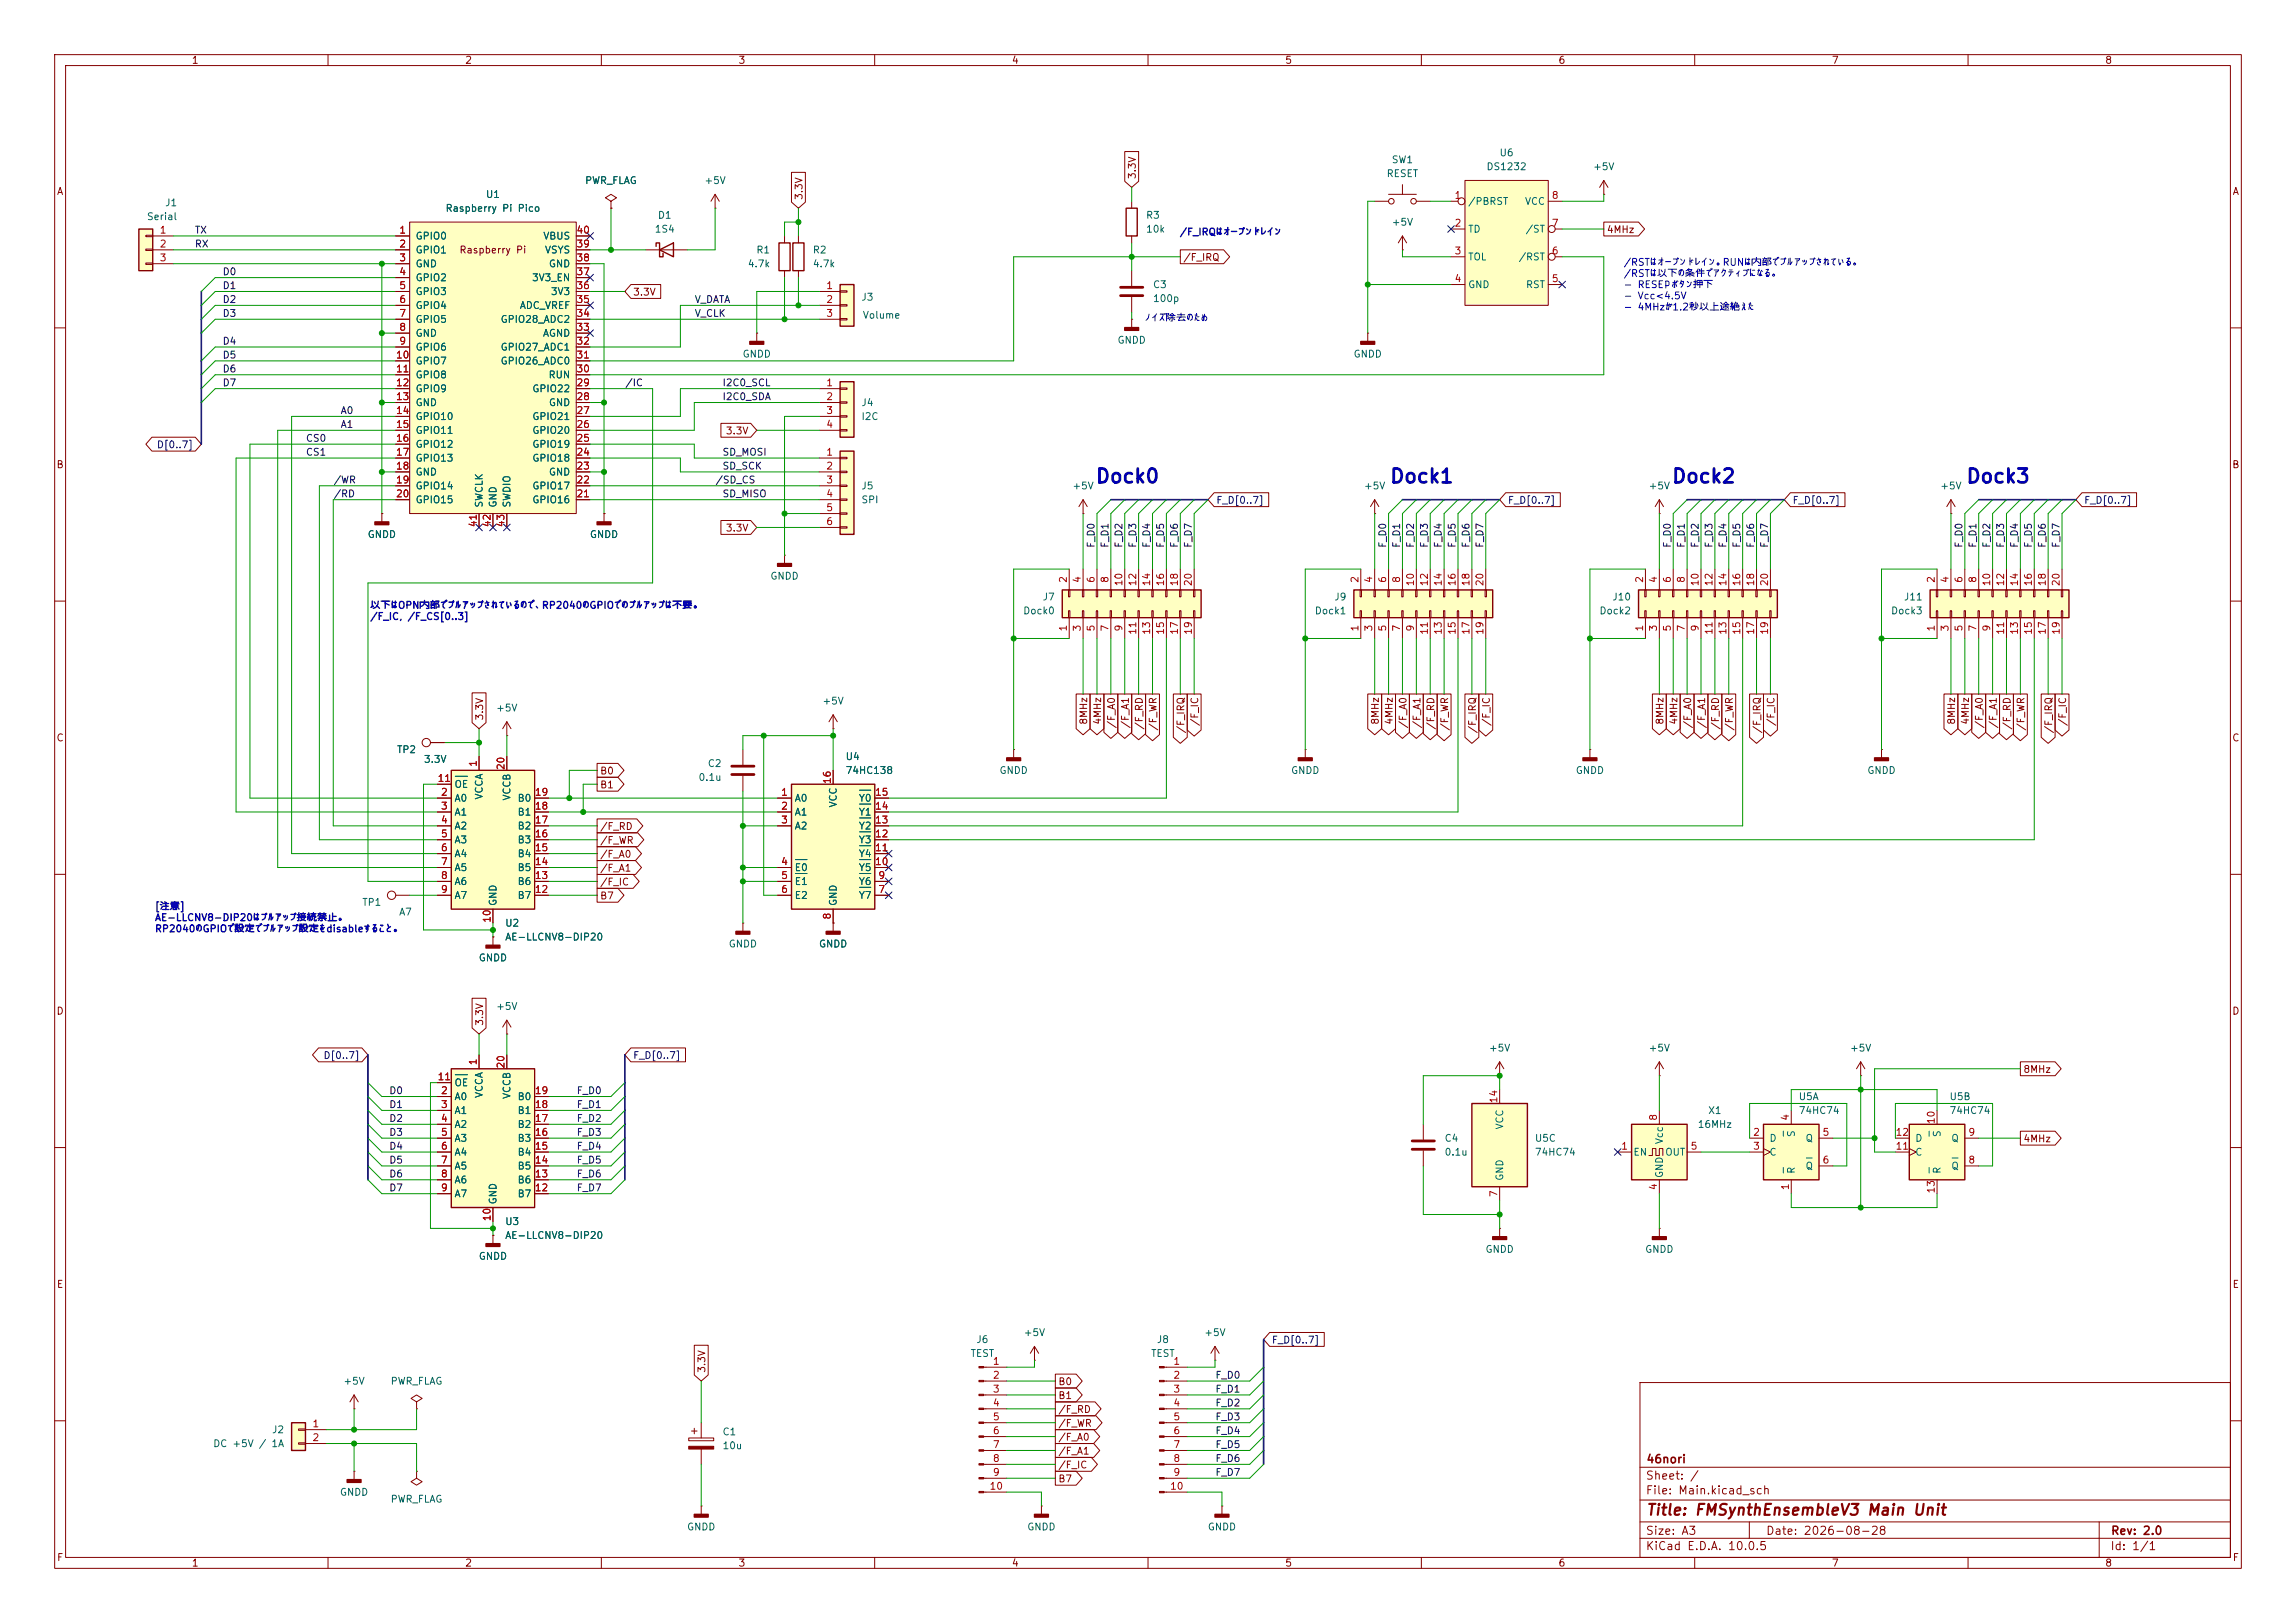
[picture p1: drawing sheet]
<svg xmlns="http://www.w3.org/2000/svg" width="420mm" height="297mm" viewBox="0 0 420 297" stroke-linecap="round" stroke-linejoin="round" font-family="sans-serif">
<defs><g id="words">
<g font-size="2.5" fill="#0000c2">
<text x="200.2" y="89">Dock0</text>
<text x="254.1" y="89">Dock1</text>
<text x="305.7" y="89">Dock2</text>
<text x="359.5" y="89">Dock3</text>
</g>
<text font-size="2" fill="#840000" x="301" y="277.8">Title: FMSynthEnsembleV3 Main Unit</text>
<g font-size="1.5" fill="#840000">
<text x="301" y="268.1">46nori</text>
<text x="300.9" y="273.8">File: Main.kicad_sch</text>
<text x="300.9" y="271.1">Sheet: /</text>
<text x="300.9" y="281.2">Size: A3</text>
<text x="322.9" y="281.2">Date: 2026-08-28</text>
<text x="386" y="281.2">Rev: 2.0</text>
<text x="300.9" y="284">KiCad E.D.A. 10.0.5</text>
<text x="385.9" y="284">Id: 1/1</text>
</g>
<g font-size="1.3" fill="#840000">
<text x="35" y="12">1</text>
<text x="85" y="12">2</text>
<text x="135" y="12">3</text>
<text x="185" y="12">4</text>
<text x="235" y="12">5</text>
<text x="285" y="12">6</text>
<text x="335" y="12">7</text>
<text x="385" y="12">8</text>
<text x="10.3" y="36">A</text>
<text x="208.1" y="32.9" transform="rotate(-90 208.1 32.9)">3.3V</text>
<text x="408.3" y="36">A</text>
<text x="147.1" y="36.7" transform="rotate(-90 147.1 36.7)">3.3V</text>
<text x="83.9" y="46.7">Raspberry Pi</text>
<text x="293.8" y="43">4MHz</text>
<text x="216.3" y="48">/F_IRQ</text>
<text x="115.7" y="54.4">3.3V</text>
<text x="132.7" y="79.8">3.3V</text>
<text x="10.2" y="86">B</text>
<text x="408.2" y="86">B</text>
<text x="132.7" y="97.6">3.3V</text>
<text x="88.7" y="131.9" transform="rotate(-90 88.7 131.9)">3.3V</text>
<text x="10.2" y="136">C</text>
<text x="199.2" y="132.7" transform="rotate(-90 199.2 132.7)">8MHz</text>
<text x="201.7" y="132.7" transform="rotate(-90 201.7 132.7)">4MHz</text>
<text x="204.3" y="133.4" transform="rotate(-90 204.3 133.4)">/F_A0</text>
<text x="206.8" y="133.4" transform="rotate(-90 206.8 133.4)">/F_A1</text>
<text x="209.3" y="133.6" transform="rotate(-90 209.3 133.6)">/F_RD</text>
<text x="211.9" y="133.8" transform="rotate(-90 211.9 133.8)">/F_WR</text>
<text x="217" y="134.3" transform="rotate(-90 217 134.3)">/F_IRQ</text>
<text x="219.5" y="133" transform="rotate(-90 219.5 133)">/F_IC</text>
<text x="252.5" y="132.7" transform="rotate(-90 252.5 132.7)">8MHz</text>
<text x="255.1" y="132.7" transform="rotate(-90 255.1 132.7)">4MHz</text>
<text x="257.6" y="133.4" transform="rotate(-90 257.6 133.4)">/F_A0</text>
<text x="260.1" y="133.4" transform="rotate(-90 260.1 133.4)">/F_A1</text>
<text x="262.7" y="133.6" transform="rotate(-90 262.7 133.6)">/F_RD</text>
<text x="265.2" y="133.8" transform="rotate(-90 265.2 133.8)">/F_WR</text>
<text x="270.3" y="134.3" transform="rotate(-90 270.3 134.3)">/F_IRQ</text>
<text x="272.8" y="133" transform="rotate(-90 272.8 133)">/F_IC</text>
<text x="304.6" y="132.7" transform="rotate(-90 304.6 132.7)">8MHz</text>
<text x="307.1" y="132.7" transform="rotate(-90 307.1 132.7)">4MHz</text>
<text x="309.7" y="133.4" transform="rotate(-90 309.7 133.4)">/F_A0</text>
<text x="312.2" y="133.4" transform="rotate(-90 312.2 133.4)">/F_A1</text>
<text x="314.7" y="133.6" transform="rotate(-90 314.7 133.6)">/F_RD</text>
<text x="317.3" y="133.8" transform="rotate(-90 317.3 133.8)">/F_WR</text>
<text x="322.4" y="134.3" transform="rotate(-90 322.4 134.3)">/F_IRQ</text>
<text x="324.9" y="133" transform="rotate(-90 324.9 133)">/F_IC</text>
<text x="357.9" y="132.7" transform="rotate(-90 357.9 132.7)">8MHz</text>
<text x="360.5" y="132.7" transform="rotate(-90 360.5 132.7)">4MHz</text>
<text x="363" y="133.4" transform="rotate(-90 363 133.4)">/F_A0</text>
<text x="365.5" y="133.4" transform="rotate(-90 365.5 133.4)">/F_A1</text>
<text x="368.1" y="133.6" transform="rotate(-90 368.1 133.6)">/F_RD</text>
<text x="370.6" y="133.8" transform="rotate(-90 370.6 133.8)">/F_WR</text>
<text x="375.7" y="134.3" transform="rotate(-90 375.7 134.3)">/F_IRQ</text>
<text x="378.2" y="133" transform="rotate(-90 378.2 133)">/F_IC</text>
<text x="408.2" y="136">C</text>
<text x="109.7" y="142">B0</text>
<text x="109.7" y="144.6">B1</text>
<text x="109.7" y="154.7">/F_WR</text>
<text x="109.7" y="152.2">/F_RD</text>
<text x="109.7" y="159.8">/F_A1</text>
<text x="109.7" y="157.3">/F_A0</text>
<text x="109.7" y="164.9">B7</text>
<text x="109.7" y="162.3">/F_IC</text>
<text x="10.2" y="186">D</text>
<text x="408.2" y="186">D</text>
<text x="88.7" y="187.8" transform="rotate(-90 88.7 187.8)">3.3V</text>
<text x="370" y="196.6">8MHz</text>
<text x="370" y="209.3">4MHz</text>
<text x="10.3" y="236">E</text>
<text x="408.3" y="236">E</text>
<text x="129.3" y="251.3" transform="rotate(-90 129.3 251.3)">3.3V</text>
<text x="193.5" y="253.8">B0</text>
<text x="193.5" y="256.3">B1</text>
<text x="193.5" y="258.9">/F_RD</text>
<text x="193.5" y="261.4">/F_WR</text>
<text x="193.5" y="263.9">/F_A0</text>
<text x="193.5" y="266.5">/F_A1</text>
<text x="193.5" y="269">/F_IC</text>
<text x="193.5" y="271.6">B7</text>
<text x="10.3" y="286">F</text>
<text x="35" y="287">1</text>
<text x="85" y="287">2</text>
<text x="135" y="287">3</text>
<text x="185" y="287">4</text>
<text x="235" y="287">5</text>
<text x="285" y="287">6</text>
<text x="335" y="287">7</text>
<text x="385" y="287">8</text>
<text x="408.3" y="286">F</text>
</g>
<g font-size="1.3" fill="#006464">
<text x="274.2" y="28.9">U6</text>
<text x="106.9" y="34">PWR_FLAG</text>
<text x="128.7" y="34">+5V</text>
<text x="253.5" y="32.7">RESET</text>
<text x="254.5" y="30.2">SW1</text>
<text x="271.8" y="31.4">DS1232</text>
<text x="291.3" y="31.4">+5V</text>
<text x="26.8" y="40.6">Serial</text>
<text x="30.1" y="38">J1</text>
<text x="81.4" y="39.1">Raspberry Pi Pico</text>
<text x="88.8" y="36.5">U1</text>
<text x="120.2" y="40.3">D1</text>
<text x="209.5" y="40.3">R3</text>
<text x="254.5" y="41.6">+5V</text>
<text x="268.5" y="37.8">/PBRST</text>
<text x="278.8" y="37.8">VCC</text>
<text x="75.9" y="44.1">GPIO0</text>
<text x="75.9" y="46.7">GPIO1</text>
<text x="99.3" y="44.1">VBUS</text>
<text x="99.6" y="46.7">VSYS</text>
<text x="119.7" y="42.9">1S4</text>
<text x="138.3" y="46.7">R1</text>
<text x="148.6" y="46.7">R2</text>
<text x="209.5" y="42.9">10k</text>
<text x="268.5" y="42.9">TD</text>
<text x="268.5" y="48">TOL</text>
<text x="277.7" y="48">/RST</text>
<text x="279" y="42.9">/ST</text>
<text x="75.9" y="49.2">GND</text>
<text x="75.9" y="51.8">GPIO2</text>
<text x="97.2" y="51.8">3V3_EN</text>
<text x="100.3" y="49.2">GND</text>
<text x="136.7" y="49.2">4.7k</text>
<text x="148.6" y="49.2">4.7k</text>
<text x="210.8" y="53">C3</text>
<text x="268.5" y="53">GND</text>
<text x="279" y="53">RST</text>
<text x="75.9" y="54.3">GPIO3</text>
<text x="75.9" y="56.8">GPIO4</text>
<text x="75.9" y="59.4">GPIO5</text>
<text x="91.5" y="59.4">GPIO28_ADC2</text>
<text x="95" y="56.8">ADC_VREF</text>
<text x="100.7" y="54.3">3V3</text>
<text x="157.5" y="55.3">J3</text>
<text x="157.7" y="58.6">Volume</text>
<text x="210.8" y="55.6">100p</text>
<text x="75.9" y="61.9">GND</text>
<text x="75.9" y="64.5">GPIO6</text>
<text x="91.5" y="64.5">GPIO27_ADC1</text>
<text x="99.2" y="61.9">AGND</text>
<text x="135.7" y="65.7">GNDD</text>
<text x="204.3" y="63.2">GNDD</text>
<text x="247.5" y="65.7">GNDD</text>
<text x="75.9" y="67">GPIO7</text>
<text x="75.9" y="69.5">GPIO8</text>
<text x="91.5" y="67">GPIO26_ADC0</text>
<text x="100.2" y="69.5">RUN</text>
<text x="75.9" y="72.1">GPIO9</text>
<text x="75.9" y="74.6">GND</text>
<text x="75.9" y="77.2">GPIO10</text>
<text x="97.3" y="77.2">GPIO21</text>
<text x="97.3" y="72.1">GPIO22</text>
<text x="100.3" y="74.6">GND</text>
<text x="157.5" y="74.6">J4</text>
<text x="157.5" y="77.2">I2C</text>
<text x="75.9" y="79.7">GPIO11</text>
<text x="75.9" y="82.2">GPIO12</text>
<text x="97.3" y="82.2">GPIO19</text>
<text x="97.3" y="79.7">GPIO20</text>
<text x="75.9" y="84.8">GPIO13</text>
<text x="75.9" y="87.3">GND</text>
<text x="75.9" y="89.9">GPIO14</text>
<text x="97.3" y="89.9">GPIO17</text>
<text x="97.3" y="84.8">GPIO18</text>
<text x="100.3" y="87.3">GND</text>
<text x="157.5" y="89.9">J5</text>
<text x="196.1" y="89.9">+5V</text>
<text x="249.4" y="89.9">+5V</text>
<text x="301.5" y="89.9">+5V</text>
<text x="354.8" y="89.9">+5V</text>
<text x="75.9" y="92.4">GPIO15</text>
<text x="88.6" y="93" transform="rotate(-90 88.6 93)">SWCLK</text>
<text x="91.1" y="93" transform="rotate(-90 91.1 93)">GND</text>
<text x="93.7" y="93" transform="rotate(-90 93.7 93)">SWDIO</text>
<text x="97.3" y="92.4">GPIO16</text>
<text x="157.5" y="92.4">SPI</text>
<text x="67.2" y="98.8">GNDD</text>
<text x="107.8" y="98.8">GNDD</text>
<text x="140.8" y="106.4">GNDD</text>
<text x="187.1" y="112.7">Dock0</text>
<text x="190.6" y="110.2">J7</text>
<text x="240.4" y="112.7">Dock1</text>
<text x="244" y="110.2">J9</text>
<text x="292.5" y="112.7">Dock2</text>
<text x="294.8" y="110.2">J10</text>
<text x="345.8" y="112.7">Dock3</text>
<text x="348.2" y="110.2">J11</text>
<text x="90.6" y="130.5">+5V</text>
<text x="150.3" y="129.2">+5V</text>
<text x="72.5" y="138.1">TP2</text>
<text x="77.4" y="139.9">3.3V</text>
<text x="127.7" y="143.2">0.1u</text>
<text x="129.4" y="140.7">C2</text>
<text x="154.6" y="139.4">U4</text>
<text x="154.6" y="141.9">74HC138</text>
<text x="182.7" y="141.9">GNDD</text>
<text x="236.1" y="141.9">GNDD</text>
<text x="288.1" y="141.9">GNDD</text>
<text x="341.5" y="141.9">GNDD</text>
<text x="83" y="147">A0</text>
<text x="83" y="149.6">A1</text>
<text x="83" y="144.5">OE</text>
<text x="88.6" y="146.4" transform="rotate(-90 88.6 146.4)">VCCA</text>
<text x="93.7" y="146.6" transform="rotate(-90 93.7 146.6)">VCCB</text>
<text x="94.6" y="149.6">B1</text>
<text x="94.6" y="147">B0</text>
<text x="145.3" y="147">A0</text>
<text x="145.3" y="149.6">A1</text>
<text x="153.4" y="147.9" transform="rotate(-90 153.4 147.9)">VCC</text>
<text x="157" y="149.6">Y1</text>
<text x="157" y="147">Y0</text>
<text x="83" y="152.1">A2</text>
<text x="83" y="154.6">A3</text>
<text x="94.6" y="154.6">B3</text>
<text x="94.6" y="152.1">B2</text>
<text x="145.3" y="152.1">A2</text>
<text x="157" y="154.6">Y3</text>
<text x="157" y="152.1">Y2</text>
<text x="83" y="157.2">A4</text>
<text x="83" y="159.7">A5</text>
<text x="94.6" y="159.7">B5</text>
<text x="94.6" y="157.2">B4</text>
<text x="145.3" y="159.7">E0</text>
<text x="157" y="159.7">Y5</text>
<text x="157" y="157.2">Y4</text>
<text x="66.2" y="166.1">TP1</text>
<text x="72.9" y="167.8">A7</text>
<text x="83" y="162.3">A6</text>
<text x="83" y="164.8">A7</text>
<text x="91.1" y="165.9" transform="rotate(-90 91.1 165.9)">GND</text>
<text x="94.6" y="164.8">B7</text>
<text x="94.6" y="162.3">B6</text>
<text x="145.3" y="162.3">E1</text>
<text x="145.3" y="164.8">E2</text>
<text x="153.4" y="165.9" transform="rotate(-90 153.4 165.9)">GND</text>
<text x="157" y="164.8">Y7</text>
<text x="157" y="162.3">Y6</text>
<text x="92.3" y="169.9">U2</text>
<text x="92.3" y="172.4">AE-LLCNV8-DIP20</text>
<text x="133.2" y="173.7">GNDD</text>
<text x="149.7" y="173.7">GNDD</text>
<text x="87.5" y="176.2">GNDD</text>
<text x="90.6" y="185.1">+5V</text>
<text x="272.3" y="192.7">+5V</text>
<text x="301.5" y="192.7">+5V</text>
<text x="338.3" y="192.7">+5V</text>
<text x="83" y="201.6">A0</text>
<text x="83" y="199.1">OE</text>
<text x="88.6" y="201" transform="rotate(-90 88.6 201)">VCCA</text>
<text x="93.7" y="201.2" transform="rotate(-90 93.7 201.2)">VCCB</text>
<text x="94.6" y="201.6">B0</text>
<text x="328.9" y="201.6">U5A</text>
<text x="356.5" y="201.6">U5B</text>
<text x="83" y="204.2">A1</text>
<text x="83" y="206.7">A2</text>
<text x="83" y="209.2">A3</text>
<text x="94.6" y="209.2">B3</text>
<text x="94.6" y="206.7">B2</text>
<text x="94.6" y="204.2">B1</text>
<text x="264.1" y="209.2">C4</text>
<text x="275.3" y="206.8" transform="rotate(-90 275.3 206.8)">VCC</text>
<text x="280.7" y="209.2">U5C</text>
<text x="304.5" y="209.5" transform="rotate(-90 304.5 209.5)">Vcc</text>
<text x="310.4" y="206.7">16MHz</text>
<text x="312.4" y="204.2">X1</text>
<text x="323.6" y="209.2">D</text>
<text x="328.6" y="208.2" transform="rotate(-90 328.6 208.2)">S</text>
<text x="328.9" y="204.2">74HC74</text>
<text x="330.2" y="209.2">Q</text>
<text x="350.2" y="209.2">D</text>
<text x="355.3" y="208.2" transform="rotate(-90 355.3 208.2)">S</text>
<text x="356.5" y="204.2">74HC74</text>
<text x="356.8" y="209.2">Q</text>
<text x="83" y="211.8">A4</text>
<text x="83" y="214.3">A5</text>
<text x="94.6" y="214.3">B5</text>
<text x="94.6" y="211.8">B4</text>
<text x="264.1" y="211.8">0.1u</text>
<text x="280.7" y="211.8">74HC74</text>
<text x="298.7" y="211.8">EN</text>
<text x="304.5" y="215.7" transform="rotate(-90 304.5 215.7)">GND</text>
<text x="304.5" y="211.8">OUT</text>
<text x="323.6" y="211.8">C</text>
<text x="328.6" y="214.9" transform="rotate(-90 328.6 214.9)">R</text>
<text x="330.2" y="214.3">Q</text>
<text x="350.2" y="211.8">C</text>
<text x="355.3" y="214.9" transform="rotate(-90 355.3 214.9)">R</text>
<text x="356.8" y="214.3">Q</text>
<text x="83" y="216.9">A6</text>
<text x="83" y="219.4">A7</text>
<text x="91.1" y="220.5" transform="rotate(-90 91.1 220.5)">GND</text>
<text x="94.6" y="219.4">B7</text>
<text x="94.6" y="216.9">B6</text>
<text x="275.3" y="216.2" transform="rotate(-90 275.3 216.2)">GND</text>
<text x="92.3" y="224.5">U3</text>
<text x="92.3" y="227">AE-LLCNV8-DIP20</text>
<text x="87.5" y="230.8">GNDD</text>
<text x="271.6" y="229.6">GNDD</text>
<text x="300.8" y="229.6">GNDD</text>
<text x="187.2" y="244.8">+5V</text>
<text x="220.2" y="244.8">+5V</text>
<text x="177.4" y="248.6">TEST</text>
<text x="178.5" y="246.1">J6</text>
<text x="210.5" y="248.6">TEST</text>
<text x="211.5" y="246.1">J8</text>
<text x="62.7" y="253.7">+5V</text>
<text x="71.4" y="253.7">PWR_FLAG</text>
<text x="49.7" y="262.6">J2</text>
<text x="132.1" y="263">C1</text>
<text x="38.9" y="265.1">DC +5V / 1A</text>
<text x="132.1" y="265.5">10u</text>
<text x="62.1" y="274">GNDD</text>
<text x="71.4" y="275.3">PWR_FLAG</text>
<text x="125.6" y="280.4">GNDD</text>
<text x="187.8" y="280.4">GNDD</text>
<text x="220.8" y="280.4">GNDD</text>
</g>
<g font-size="1.3" fill="#a90000">
<text x="266" y="36.7">1</text>
<text x="266" y="41.8">2</text>
<text x="283.7" y="41.8">7</text>
<text x="283.7" y="36.7">8</text>
<text x="29.1" y="43">1</text>
<text x="29.1" y="45.6">2</text>
<text x="72.9" y="43">1</text>
<text x="72.9" y="45.6">2</text>
<text x="105.3" y="45.6">39</text>
<text x="105.3" y="43">40</text>
<text x="266" y="46.9">3</text>
<text x="283.7" y="46.9">6</text>
<text x="29.1" y="48.1">3</text>
<text x="72.9" y="48.1">3</text>
<text x="72.9" y="50.7">4</text>
<text x="72.9" y="53.2">5</text>
<text x="105.3" y="53.2">36</text>
<text x="105.3" y="50.7">37</text>
<text x="105.3" y="48.1">38</text>
<text x="151" y="53.2">1</text>
<text x="266" y="51.9">4</text>
<text x="283.7" y="51.9">5</text>
<text x="72.9" y="55.7">6</text>
<text x="72.9" y="58.3">7</text>
<text x="105.3" y="58.3">34</text>
<text x="105.3" y="55.7">35</text>
<text x="151" y="55.7">2</text>
<text x="151" y="58.3">3</text>
<text x="72.3" y="65.9">10</text>
<text x="72.9" y="60.8">8</text>
<text x="72.9" y="63.4">9</text>
<text x="105.3" y="65.9">31</text>
<text x="105.3" y="63.4">32</text>
<text x="105.3" y="60.8">33</text>
<text x="72.3" y="68.4">11</text>
<text x="72.3" y="71">12</text>
<text x="105.3" y="71">29</text>
<text x="105.3" y="68.4">30</text>
<text x="151" y="71">1</text>
<text x="72.3" y="73.5">13</text>
<text x="72.3" y="76.1">14</text>
<text x="105.3" y="76.1">27</text>
<text x="105.3" y="73.5">28</text>
<text x="151" y="73.5">2</text>
<text x="151" y="76.1">3</text>
<text x="72.3" y="78.6">15</text>
<text x="72.3" y="81.1">16</text>
<text x="72.3" y="83.7">17</text>
<text x="105.3" y="83.7">24</text>
<text x="105.3" y="81.1">25</text>
<text x="105.3" y="78.6">26</text>
<text x="151" y="78.6">4</text>
<text x="151" y="83.7">1</text>
<text x="72.3" y="86.2">18</text>
<text x="72.3" y="88.8">19</text>
<text x="105.3" y="88.8">22</text>
<text x="105.3" y="86.2">23</text>
<text x="151" y="86.2">2</text>
<text x="151" y="88.8">3</text>
<text x="72.3" y="91.3">20</text>
<text x="105.3" y="91.3">21</text>
<text x="151" y="91.3">4</text>
<text x="151" y="93.8">5</text>
<text x="87.5" y="96.6" transform="rotate(-90 87.5 96.6)">41</text>
<text x="90" y="96.6" transform="rotate(-90 90 96.6)">42</text>
<text x="92.6" y="96.6" transform="rotate(-90 92.6 96.6)">43</text>
<text x="151" y="96.4">6</text>
<text x="195.4" y="106.8" transform="rotate(-90 195.4 106.8)">2</text>
<text x="198" y="106.8" transform="rotate(-90 198 106.8)">4</text>
<text x="200.5" y="106.8" transform="rotate(-90 200.5 106.8)">6</text>
<text x="203.1" y="106.8" transform="rotate(-90 203.1 106.8)">8</text>
<text x="205.6" y="107.4" transform="rotate(-90 205.6 107.4)">10</text>
<text x="208.1" y="107.4" transform="rotate(-90 208.1 107.4)">12</text>
<text x="210.7" y="107.4" transform="rotate(-90 210.7 107.4)">14</text>
<text x="213.2" y="107.4" transform="rotate(-90 213.2 107.4)">16</text>
<text x="215.8" y="107.4" transform="rotate(-90 215.8 107.4)">18</text>
<text x="218.3" y="107.4" transform="rotate(-90 218.3 107.4)">20</text>
<text x="248.8" y="106.8" transform="rotate(-90 248.8 106.8)">2</text>
<text x="251.3" y="106.8" transform="rotate(-90 251.3 106.8)">4</text>
<text x="253.9" y="106.8" transform="rotate(-90 253.9 106.8)">6</text>
<text x="256.4" y="106.8" transform="rotate(-90 256.4 106.8)">8</text>
<text x="258.9" y="107.4" transform="rotate(-90 258.9 107.4)">10</text>
<text x="261.5" y="107.4" transform="rotate(-90 261.5 107.4)">12</text>
<text x="264" y="107.4" transform="rotate(-90 264 107.4)">14</text>
<text x="266.6" y="107.4" transform="rotate(-90 266.6 107.4)">16</text>
<text x="269.1" y="107.4" transform="rotate(-90 269.1 107.4)">18</text>
<text x="271.6" y="107.4" transform="rotate(-90 271.6 107.4)">20</text>
<text x="300.9" y="106.8" transform="rotate(-90 300.9 106.8)">2</text>
<text x="303.4" y="106.8" transform="rotate(-90 303.4 106.8)">4</text>
<text x="305.9" y="106.8" transform="rotate(-90 305.9 106.8)">6</text>
<text x="308.5" y="106.8" transform="rotate(-90 308.5 106.8)">8</text>
<text x="311" y="107.4" transform="rotate(-90 311 107.4)">10</text>
<text x="313.6" y="107.4" transform="rotate(-90 313.6 107.4)">12</text>
<text x="316.1" y="107.4" transform="rotate(-90 316.1 107.4)">14</text>
<text x="318.6" y="107.4" transform="rotate(-90 318.6 107.4)">16</text>
<text x="321.2" y="107.4" transform="rotate(-90 321.2 107.4)">18</text>
<text x="323.7" y="107.4" transform="rotate(-90 323.7 107.4)">20</text>
<text x="354.2" y="106.8" transform="rotate(-90 354.2 106.8)">2</text>
<text x="356.7" y="106.8" transform="rotate(-90 356.7 106.8)">4</text>
<text x="359.3" y="106.8" transform="rotate(-90 359.3 106.8)">6</text>
<text x="361.8" y="106.8" transform="rotate(-90 361.8 106.8)">8</text>
<text x="364.4" y="107.4" transform="rotate(-90 364.4 107.4)">10</text>
<text x="366.9" y="107.4" transform="rotate(-90 366.9 107.4)">12</text>
<text x="369.4" y="107.4" transform="rotate(-90 369.4 107.4)">14</text>
<text x="372" y="107.4" transform="rotate(-90 372 107.4)">16</text>
<text x="374.5" y="107.4" transform="rotate(-90 374.5 107.4)">18</text>
<text x="377.1" y="107.4" transform="rotate(-90 377.1 107.4)">20</text>
<text x="195.4" y="115.7" transform="rotate(-90 195.4 115.7)">1</text>
<text x="198" y="115.7" transform="rotate(-90 198 115.7)">3</text>
<text x="200.5" y="115.7" transform="rotate(-90 200.5 115.7)">5</text>
<text x="203.1" y="115.7" transform="rotate(-90 203.1 115.7)">7</text>
<text x="205.6" y="115.7" transform="rotate(-90 205.6 115.7)">9</text>
<text x="208.1" y="116.3" transform="rotate(-90 208.1 116.3)">11</text>
<text x="210.7" y="116.3" transform="rotate(-90 210.7 116.3)">13</text>
<text x="213.2" y="116.3" transform="rotate(-90 213.2 116.3)">15</text>
<text x="215.8" y="116.3" transform="rotate(-90 215.8 116.3)">17</text>
<text x="218.3" y="116.3" transform="rotate(-90 218.3 116.3)">19</text>
<text x="248.8" y="115.7" transform="rotate(-90 248.8 115.7)">1</text>
<text x="251.3" y="115.7" transform="rotate(-90 251.3 115.7)">3</text>
<text x="253.9" y="115.7" transform="rotate(-90 253.9 115.7)">5</text>
<text x="256.4" y="115.7" transform="rotate(-90 256.4 115.7)">7</text>
<text x="258.9" y="115.7" transform="rotate(-90 258.9 115.7)">9</text>
<text x="261.5" y="116.3" transform="rotate(-90 261.5 116.3)">11</text>
<text x="264" y="116.3" transform="rotate(-90 264 116.3)">13</text>
<text x="266.6" y="116.3" transform="rotate(-90 266.6 116.3)">15</text>
<text x="269.1" y="116.3" transform="rotate(-90 269.1 116.3)">17</text>
<text x="271.6" y="116.3" transform="rotate(-90 271.6 116.3)">19</text>
<text x="300.9" y="115.7" transform="rotate(-90 300.9 115.7)">1</text>
<text x="303.4" y="115.7" transform="rotate(-90 303.4 115.7)">3</text>
<text x="305.9" y="115.7" transform="rotate(-90 305.9 115.7)">5</text>
<text x="308.5" y="115.7" transform="rotate(-90 308.5 115.7)">7</text>
<text x="311" y="115.7" transform="rotate(-90 311 115.7)">9</text>
<text x="313.6" y="116.3" transform="rotate(-90 313.6 116.3)">11</text>
<text x="316.1" y="116.3" transform="rotate(-90 316.1 116.3)">13</text>
<text x="318.6" y="116.3" transform="rotate(-90 318.6 116.3)">15</text>
<text x="321.2" y="116.3" transform="rotate(-90 321.2 116.3)">17</text>
<text x="323.7" y="116.3" transform="rotate(-90 323.7 116.3)">19</text>
<text x="354.2" y="115.7" transform="rotate(-90 354.2 115.7)">1</text>
<text x="356.7" y="115.7" transform="rotate(-90 356.7 115.7)">3</text>
<text x="359.3" y="115.7" transform="rotate(-90 359.3 115.7)">5</text>
<text x="361.8" y="115.7" transform="rotate(-90 361.8 115.7)">7</text>
<text x="364.4" y="115.7" transform="rotate(-90 364.4 115.7)">9</text>
<text x="366.9" y="116.3" transform="rotate(-90 366.9 116.3)">11</text>
<text x="369.4" y="116.3" transform="rotate(-90 369.4 116.3)">13</text>
<text x="372" y="116.3" transform="rotate(-90 372 116.3)">15</text>
<text x="374.5" y="116.3" transform="rotate(-90 374.5 116.3)">17</text>
<text x="377.1" y="116.3" transform="rotate(-90 377.1 116.3)">19</text>
<text x="79.9" y="143.4">11</text>
<text x="87.5" y="140.4" transform="rotate(-90 87.5 140.4)">1</text>
<text x="92.6" y="141" transform="rotate(-90 92.6 141)">20</text>
<text x="152.3" y="143.6" transform="rotate(-90 152.3 143.6)">16</text>
<text x="80.5" y="145.9">2</text>
<text x="80.5" y="148.5">3</text>
<text x="97.7" y="148.5">18</text>
<text x="97.7" y="145.9">19</text>
<text x="142.8" y="145.9">1</text>
<text x="142.8" y="148.5">2</text>
<text x="160" y="148.5">14</text>
<text x="160" y="145.9">15</text>
<text x="80.5" y="151">4</text>
<text x="80.5" y="153.5">5</text>
<text x="97.7" y="153.5">16</text>
<text x="97.7" y="151">17</text>
<text x="142.8" y="151">3</text>
<text x="160" y="153.5">12</text>
<text x="160" y="151">13</text>
<text x="80.5" y="156.1">6</text>
<text x="80.5" y="158.6">7</text>
<text x="80.5" y="161.2">8</text>
<text x="97.7" y="161.2">13</text>
<text x="97.7" y="158.6">14</text>
<text x="97.7" y="156.1">15</text>
<text x="142.8" y="158.6">4</text>
<text x="142.8" y="161.2">5</text>
<text x="160" y="158.6">10</text>
<text x="160" y="156.1">11</text>
<text x="160.6" y="161.2">9</text>
<text x="80.5" y="163.7">9</text>
<text x="97.7" y="163.7">12</text>
<text x="142.8" y="163.7">6</text>
<text x="160.6" y="163.7">7</text>
<text x="90" y="169" transform="rotate(-90 90 169)">10</text>
<text x="152.3" y="168.4" transform="rotate(-90 152.3 168.4)">8</text>
<text x="79.9" y="198">11</text>
<text x="87.5" y="195" transform="rotate(-90 87.5 195)">1</text>
<text x="92.6" y="195.6" transform="rotate(-90 92.6 195.6)">20</text>
<text x="80.5" y="200.5">2</text>
<text x="80.5" y="203.1">3</text>
<text x="97.7" y="203.1">18</text>
<text x="97.7" y="200.5">19</text>
<text x="274.2" y="202" transform="rotate(-90 274.2 202)">14</text>
<text x="80.5" y="205.6">4</text>
<text x="80.5" y="208.1">5</text>
<text x="97.7" y="208.1">16</text>
<text x="97.7" y="205.6">17</text>
<text x="303.4" y="205.2" transform="rotate(-90 303.4 205.2)">8</text>
<text x="320.6" y="208.1">2</text>
<text x="327.5" y="205.2" transform="rotate(-90 327.5 205.2)">4</text>
<text x="333.3" y="208.1">5</text>
<text x="346.6" y="208.1">12</text>
<text x="354.2" y="205.8" transform="rotate(-90 354.2 205.8)">10</text>
<text x="359.9" y="208.1">9</text>
<text x="80.5" y="210.7">6</text>
<text x="80.5" y="213.2">7</text>
<text x="80.5" y="215.8">8</text>
<text x="97.7" y="215.8">13</text>
<text x="97.7" y="213.2">14</text>
<text x="97.7" y="210.7">15</text>
<text x="296.4" y="210.7">1</text>
<text x="309.1" y="210.7">5</text>
<text x="320.6" y="210.7">3</text>
<text x="333.3" y="213.2">6</text>
<text x="346.6" y="210.7">11</text>
<text x="359.9" y="213.2">8</text>
<text x="80.5" y="218.3">9</text>
<text x="97.7" y="218.3">12</text>
<text x="274.2" y="219.2" transform="rotate(-90 274.2 219.2)">7</text>
<text x="303.4" y="217.9" transform="rotate(-90 303.4 217.9)">4</text>
<text x="327.5" y="217.9" transform="rotate(-90 327.5 217.9)">1</text>
<text x="354.2" y="218.5" transform="rotate(-90 354.2 218.5)">13</text>
<text x="90" y="223.6" transform="rotate(-90 90 223.6)">10</text>
<text x="181.5" y="250.1">1</text>
<text x="214.5" y="250.1">1</text>
<text x="181.5" y="252.6">2</text>
<text x="181.5" y="255.1">3</text>
<text x="181.5" y="257.7">4</text>
<text x="214.5" y="252.6">2</text>
<text x="214.5" y="255.1">3</text>
<text x="214.5" y="257.7">4</text>
<text x="57.1" y="261.5">1</text>
<text x="181.5" y="260.2">5</text>
<text x="181.5" y="262.8">6</text>
<text x="214.5" y="260.2">5</text>
<text x="214.5" y="262.8">6</text>
<text x="57.1" y="264">2</text>
<text x="181.5" y="265.3">7</text>
<text x="181.5" y="267.8">8</text>
<text x="214.5" y="265.3">7</text>
<text x="214.5" y="267.8">8</text>
<text x="180.9" y="272.9">10</text>
<text x="181.5" y="270.4">9</text>
<text x="213.9" y="272.9">10</text>
<text x="214.5" y="270.4">9</text>
</g>
<g font-size="1.3" fill="#0f0f0f">
<text x="35.5" y="43.1">TX</text>
<text x="35.5" y="45.6">RX</text>
<text x="40.6" y="50.7">D0</text>
<text x="40.6" y="53.2">D1</text>
<text x="40.6" y="58.3">D3</text>
<text x="40.6" y="55.8">D2</text>
<text x="127" y="58.3">V_CLK</text>
<text x="127" y="55.8">V_DATA</text>
<text x="40.6" y="65.9">D5</text>
<text x="40.6" y="63.4">D4</text>
<text x="40.6" y="68.5">D6</text>
<text x="40.6" y="71">D7</text>
<text x="114.3" y="71">/IC</text>
<text x="132.1" y="71">I2C0_SCL</text>
<text x="62.2" y="76.1">A0</text>
<text x="132.1" y="73.5">I2C0_SDA</text>
<text x="55.9" y="81.2">CS0</text>
<text x="55.9" y="83.7">CS1</text>
<text x="62.2" y="78.6">A1</text>
<text x="132.1" y="83.7">SD_MOSI</text>
<text x="60.9" y="88.8">/WR</text>
<text x="130.8" y="88.8">/SD_CS</text>
<text x="132.1" y="86.2">SD_SCK</text>
<text x="60.9" y="91.3">/RD</text>
<text x="132.1" y="91.3">SD_MISO</text>
<text x="200.5" y="100.4" transform="rotate(-90 200.5 100.4)">F_D0</text>
<text x="203.1" y="100.4" transform="rotate(-90 203.1 100.4)">F_D1</text>
<text x="205.6" y="100.4" transform="rotate(-90 205.6 100.4)">F_D2</text>
<text x="208.2" y="100.4" transform="rotate(-90 208.2 100.4)">F_D3</text>
<text x="210.7" y="100.4" transform="rotate(-90 210.7 100.4)">F_D4</text>
<text x="213.2" y="100.4" transform="rotate(-90 213.2 100.4)">F_D5</text>
<text x="215.8" y="100.4" transform="rotate(-90 215.8 100.4)">F_D6</text>
<text x="218.3" y="100.4" transform="rotate(-90 218.3 100.4)">F_D7</text>
<text x="253.9" y="100.4" transform="rotate(-90 253.9 100.4)">F_D0</text>
<text x="256.4" y="100.4" transform="rotate(-90 256.4 100.4)">F_D1</text>
<text x="259" y="100.4" transform="rotate(-90 259 100.4)">F_D2</text>
<text x="261.5" y="100.4" transform="rotate(-90 261.5 100.4)">F_D3</text>
<text x="264" y="100.4" transform="rotate(-90 264 100.4)">F_D4</text>
<text x="266.6" y="100.4" transform="rotate(-90 266.6 100.4)">F_D5</text>
<text x="269.1" y="100.4" transform="rotate(-90 269.1 100.4)">F_D6</text>
<text x="271.7" y="100.4" transform="rotate(-90 271.7 100.4)">F_D7</text>
<text x="305.9" y="100.4" transform="rotate(-90 305.9 100.4)">F_D0</text>
<text x="308.5" y="100.4" transform="rotate(-90 308.5 100.4)">F_D1</text>
<text x="311" y="100.4" transform="rotate(-90 311 100.4)">F_D2</text>
<text x="313.6" y="100.4" transform="rotate(-90 313.6 100.4)">F_D3</text>
<text x="316.1" y="100.4" transform="rotate(-90 316.1 100.4)">F_D4</text>
<text x="318.6" y="100.4" transform="rotate(-90 318.6 100.4)">F_D5</text>
<text x="321.2" y="100.4" transform="rotate(-90 321.2 100.4)">F_D6</text>
<text x="323.7" y="100.4" transform="rotate(-90 323.7 100.4)">F_D7</text>
<text x="359.3" y="100.4" transform="rotate(-90 359.3 100.4)">F_D0</text>
<text x="361.8" y="100.4" transform="rotate(-90 361.8 100.4)">F_D1</text>
<text x="364.4" y="100.4" transform="rotate(-90 364.4 100.4)">F_D2</text>
<text x="366.9" y="100.4" transform="rotate(-90 366.9 100.4)">F_D3</text>
<text x="369.4" y="100.4" transform="rotate(-90 369.4 100.4)">F_D4</text>
<text x="372" y="100.4" transform="rotate(-90 372 100.4)">F_D5</text>
<text x="374.5" y="100.4" transform="rotate(-90 374.5 100.4)">F_D6</text>
<text x="377.1" y="100.4" transform="rotate(-90 377.1 100.4)">F_D7</text>
<text x="71.1" y="200.5">D0</text>
<text x="71.1" y="203.1">D1</text>
<text x="105.4" y="203.1">F_D1</text>
<text x="105.4" y="200.5">F_D0</text>
<text x="71.1" y="205.6">D2</text>
<text x="71.1" y="208.2">D3</text>
<text x="105.4" y="208.2">F_D3</text>
<text x="105.4" y="205.6">F_D2</text>
<text x="71.1" y="210.7">D4</text>
<text x="71.1" y="213.2">D5</text>
<text x="71.1" y="215.8">D6</text>
<text x="105.4" y="210.7">F_D4</text>
<text x="105.4" y="213.2">F_D5</text>
<text x="105.4" y="215.8">F_D6</text>
<text x="71.1" y="218.3">D7</text>
<text x="105.4" y="218.3">F_D7</text>
<text x="222.2" y="252.6">F_D0</text>
<text x="222.2" y="257.7">F_D2</text>
<text x="222.2" y="255.1">F_D1</text>
<text x="222.2" y="260.2">F_D3</text>
<text x="222.2" y="262.8">F_D4</text>
<text x="222.2" y="267.8">F_D6</text>
<text x="222.2" y="265.3">F_D5</text>
<text x="222.2" y="270.4">F_D7</text>
</g>
<g font-size="1.3" fill="#0000c2">
<text x="215.7" y="43.4">/F_IRQはオープンドレイン</text>
<text x="296.9" y="48.9">/RSTはオープンドレイン。RUNは内部でプルアップされている。</text>
<text x="296.9" y="51">/RSTは以下の条件でアクティブになる。</text>
<text x="296.9" y="53">- RESEｐボタン押下</text>
<text x="209.1" y="59.1">ノイズ除去のため</text>
<text x="296.9" y="55.1">- Vcc&lt;4.5V</text>
<text x="296.9" y="57.1">- 4MHzが1.2秒以上途絶えた</text>
<text x="67.6" y="111.7">以下はOPN内部でプルアップされているので、RP2040のGPIOでのプルアップは不要。</text>
<text x="67.6" y="113.8">/F_IC, /F_CS[0..3]</text>
<text x="28.2" y="166.8">[注意]</text>
<text x="28.2" y="168.9">AE-LLCNV8-DIP20はプルアップ接続禁止。</text>
<text x="28.2" y="170.9">RP2040のGPIOで設定でプルアップ設定をdisableすること。</text>
</g>
<g font-size="1.3" fill="#000084">
<text x="28.6" y="82.3">D[0..7]</text>
<text x="222.4" y="92.5">F_D[0..7]</text>
<text x="275.7" y="92.5">F_D[0..7]</text>
<text x="327.8" y="92.5">F_D[0..7]</text>
<text x="381.1" y="92.5">F_D[0..7]</text>
<text x="59.1" y="194.1">D[0..7]</text>
<text x="115.7" y="194.1">F_D[0..7]</text>
<text x="232.5" y="246.2">F_D[0..7]</text>
</g>
</g></defs>
<g fill="none" stroke="#840000" stroke-width=".18">
<path d="M10 10h400v277h-400zM12 12h396v273h-396zM60 10v2M110 10v2M160 10v2M210 10v2M260 10v2M310 10v2M360 10v2M10 60h2M408 60h2M10 110h2"/>
<path d="M408 110h2M10 160h2M408 160h2M10 210h2M408 210h2M300 253h108v32h-108zM10 260h2M300 278.5h108M300 274.5h108M300 268.5h108M320 278.5v3M384 278.5v6.5"/>
<path d="M408 260h2M60 285v2M110 285v2M160 285v2M210 285v2M260 285v2M300 281.5h108M310 285v2M360 285v2"/>
</g>
<path d="M53.3 260.3h2.6v5.1h-2.6z" fill="#ffffc2"/>
<path d="M53.3 260.3h2.6v5.1h-2.6z" fill="none" stroke="#840000" stroke-width=".25"/>
<path d="M185.4 137.2h.1M185.4 137.2v1.5M152.4 168.9h.1M152.4 168.9v1.5M54.6 261.5h1.3v.2h-1.3zM54.6 264h1.3v.3h-1.3zM55.9 261.6h3.8M55.9 264.2h3.8M223.5 275.6h.1M223.5 275.6v1.5" fill="none" stroke="#840000" stroke-width=".18"/>
<g fill="#840000" stroke="#840000" stroke-width=".25">
<path d="M222.2 277.1h2.6v.5h-2.6z"/>
<path d="M184.1 138.7h2.6v.5h-2.6z"/>
<path d="M151.1 170.4h2.6v.5h-2.6z"/>
</g>
<path d="M144.8 143.5h15.2v22.9h-15.2z" fill="#ffffc2"/>
<path d="M144.8 143.5h15.2v22.9h-15.2z" fill="none" stroke="#840000" stroke-width=".25"/>
<g fill="none" stroke="#840000" stroke-width=".18">
<path d="M142.2 146.1h2.6M142.2 148.6h2.6M142.2 151.1h2.6M142.2 158.8h2.6M152.4 141v2.5M160 146.1h2.6M160 148.6h2.6M160 151.1h2.6M160 158.8h2.6M160 156.2h2.6M160 153.7h2.6M135.9 168.9h.1"/>
<path d="M135.9 168.9v1.5M142.2 161.3h2.6M142.2 163.8h2.6M152.4 166.4v2.5M160 161.3h2.6M160 163.8h2.6M274.3 196.9h.1M274.3 194.3v2.6M274.3 194.3l-.7 1.3M274.3 194.3l.8 1.3M303.5 196.9h.1M303.5 194.3l-.7 1.3"/>
<path d="M303.5 194.3l.8 1.3M303.5 194.3v2.6M340.4 196.9h.1M340.4 194.3l-.8 1.3M340.4 194.3l.7 1.3M340.4 194.3v2.6M260.3 205.7v2.8M260.3 210.6v2.8M274.3 224.8h.1M274.3 224.8v1.5M213 250.2h4.2M213 252.7h4.2"/>
<path d="M213 255.3h4.2M213 257.8h4.2M222.2 248.9h.1M222.2 246.4l-.7 1.2M222.2 246.4l.8 1.2M222.2 246.4v2.5M213 260.3h4.2M213 262.9h4.2M213 265.4h4.2M213 268h4.2M213 270.5h4.2M213 273h4.2"/>
</g>
<path d="M145.5 157.3h2.1M145.5 159.8h2.1M157.2 157.3h2.1M157.2 159.8h2.1M157.2 154.8h2.1M157.2 152.2h2.1M157.2 149.7h2.1M157.2 147.1h2.1M157.2 144.6h2.1M157.2 162.4h2.1" fill="none" stroke="#006464" stroke-width=".18"/>
<g fill="#840000" stroke="#840000" stroke-width=".25">
<path d="M134.6 170.4h2.6v.5h-2.6z"/>
<path d="M273 226.3h2.6v.5h-2.6z"/>
</g>
<g fill="#840000" stroke="#840000" stroke-width=".18">
<path d="M212.1 250.1h.9v.2h-.9z"/>
<path d="M212.1 252.6h.9v.3h-.9z"/>
<path d="M212.1 255.1h.9v.3h-.9z"/>
<path d="M212.1 257.7h.9v.2h-.9z"/>
<path d="M212.1 260.2h.9v.3h-.9z"/>
<path d="M212.1 262.8h.9v.2h-.9z"/>
<path d="M212.1 265.3h.9v.3h-.9z"/>
<path d="M212.1 267.8h.9v.3h-.9z"/>
<path d="M212.1 270.4h.9v.2h-.9z"/>
<path d="M212.1 272.9h.9v.3h-.9z"/>
</g>
<path d="M258.3 208.8h4.1M258.3 210.3h4.1" fill="none" stroke="#840000" stroke-width=".51"/>
<path d="M269.2 201.9h10.2v15.3h-10.2z" fill="#ffffc2"/>
<path d="M269.2 201.9h10.2v15.3h-10.2z" fill="none" stroke="#840000" stroke-width=".25"/>
<path d="M274.3 199.4v2.5M274.3 217.2v2.5" fill="none" stroke="#840000" stroke-width=".18"/>
<path d="M349.2 205.7h10.2v10.2h-10.2z" fill="#ffffc2"/>
<path d="M349.2 205.7h10.2v10.2h-10.2z" fill="none" stroke="#840000" stroke-width=".25"/>
<path d="M346.7 208.3h2.5M346.7 210.8h2.5M349.2 210.2l1.3 .6-1.3 .7M354.3 203.2v2.5M354.3 215.9v2.5M359.4 213.4h2.5M359.4 208.3h2.5" fill="none" stroke="#840000" stroke-width=".18"/>
<path d="M352.9 207v.9M352.9 213.6v1.1M357.1 211.9h1.1" fill="none" stroke="#006464" stroke-width=".18"/>
<path d="M322.6 205.7h10.1v10.2h-10.1z" fill="#ffffc2"/>
<path d="M322.6 205.7h10.1v10.2h-10.1z" fill="none" stroke="#840000" stroke-width=".25"/>
<path d="M320 208.3h2.6M320 210.8h2.6M322.6 210.2l1.2 .6-1.2 .7M327.7 203.2v2.5M327.7 215.9v2.5M332.7 208.3h2.6M332.7 213.4h2.6M303.5 224.8h.1M303.5 224.8v1.5" fill="none" stroke="#840000" stroke-width=".18"/>
<path d="M326.2 207v.9M326.2 213.6v1.1M330.4 211.9h1.1" fill="none" stroke="#006464" stroke-width=".18"/>
<path d="M302.3 226.3h2.5v.5h-2.5z" fill="#840000" stroke="#840000" stroke-width=".25"/>
<path d="M298.4 205.7h10.2v10.2h-10.2z" fill="#ffffc2"/>
<path d="M298.4 205.7h10.2v10.2h-10.2z" fill="none" stroke="#840000" stroke-width=".25"/>
<path d="M198.1 94h.1M198.1 91.4l.8 1.3M198.1 91.4l-.7 1.3M198.1 91.4v2.6M295.9 210.8h2.5M301.6 211.5h.7v-1.3h.6v1.3h.6v-1.3h.7v1.3M303.5 203.2v2.5M303.5 215.9v2.5M308.6 210.8h2.5" fill="none" stroke="#840000" stroke-width=".18"/>
<path d="M194.3 108h25.4v5h-25.4z" fill="#ffffc2"/>
<path d="M194.3 108h25.4v5h-25.4z" fill="none" stroke="#840000" stroke-width=".25"/>
<g fill="none" stroke="#840000" stroke-width=".18">
<path d="M207 58.4h.1M207 49.5v2.8M207 54.4v2.8M207 58.4v1.5M195.5 111.8h.2v1.2h-.2zM195.5 108h.2v1.2h-.2zM195.6 104.1v3.9M195.6 113v3.8M198 111.8h.2v1.2h-.2zM198 108h.2v1.2h-.2zM198.1 104.1v3.9M198.1 113v3.8"/>
<path d="M200.5 111.8h.3v1.2h-.3zM200.5 108h.3v1.2h-.3zM200.7 104.1v3.9M200.7 113v3.8M203.1 111.8h.2v1.2h-.2zM203.1 108h.2v1.2h-.2zM203.2 104.1v3.9M203.2 113v3.8M205.6 111.8h.3v1.2h-.3zM205.6 108h.3v1.2h-.3zM205.7 104.1v3.9M205.7 113v3.8"/>
<path d="M208.2 111.8h.2v1.2h-.2zM208.2 108h.2v1.2h-.2zM208.3 104.1v3.9M208.3 113v3.8M210.7 111.8h.2v1.2h-.2zM210.7 108h.2v1.2h-.2zM210.8 104.1v3.9M210.8 113v3.8M213.2 111.8h.3v1.2h-.3zM213.2 108h.3v1.2h-.3zM213.4 104.1v3.9M213.4 113v3.8"/>
<path d="M215.8 111.8h.2v1.2h-.2zM215.8 108h.2v1.2h-.2zM215.9 104.1v3.9M215.9 113v3.8M218.3 111.8h.3v1.2h-.3zM218.3 108h.3v1.2h-.3zM218.4 104.1v3.9M218.4 113v3.8M72.4 163.8h2.5"/>
<circle cx="71.6" cy="163.8" r=".76"/>
</g>
<path d="M205.7 59.9h2.6v.6h-2.6z" fill="#840000" stroke="#840000" stroke-width=".25"/>
<path d="M205 52.6h4M205 54.1h4" fill="none" stroke="#840000" stroke-width=".51"/>
<path d="M25.4 41.9h2.5v7.6h-2.5z" fill="#ffffc2"/>
<path d="M25.4 41.9h2.5v7.6h-2.5z" fill="none" stroke="#840000" stroke-width=".25"/>
<path d="M26.7 43.1h1.2v.2h-1.2zM26.7 45.6h1.2v.2h-1.2zM26.7 48.1h1.2v.3h-1.2zM27.9 43.2h3.8M27.9 45.7h3.8M27.9 48.3h3.8M69.8 94h.1M69.8 94v1.5M110.5 94h.1M110.5 94v1.5" fill="none" stroke="#840000" stroke-width=".18"/>
<g fill="#840000" stroke="#840000" stroke-width=".25">
<path d="M109.2 95.5h2.6v.5h-2.6z"/>
<path d="M68.6 95.5h2.5v.5h-2.5z"/>
</g>
<path d="M82.5 141h15.3v25.4h-15.3z" fill="#ffffc2"/>
<path d="M82.5 141h15.3v25.4h-15.3z" fill="none" stroke="#840000" stroke-width=".25"/>
<g fill="none" stroke="#840000" stroke-width=".18">
<path d="M78.7 135.9h2.6M87.6 138.4v2.6M92.7 134.6h.1M92.7 132.1v2.5M92.7 138.4v2.6M92.7 132.1l-.8 1.3M92.7 132.1l.8 1.3M80 146.1h2.5M80 148.6h2.5M80 151.1h2.5M80 153.7h2.5M80 156.2h2.5"/>
<path d="M80 158.8h2.5M80 143.5h2.5M97.8 146.1h2.5M97.8 148.6h2.5M97.8 151.1h2.5M97.8 153.7h2.5M97.8 156.2h2.5M97.8 158.8h2.5M80 161.3h2.5M80 163.8h2.5M90.2 166.4v2.5M97.8 161.3h2.5"/>
<path d="M97.8 163.8h2.5"/>
<circle cx="78" cy="135.9" r=".76"/>
</g>
<path d="M83.3 142.1h2.2" fill="none" stroke="#006464" stroke-width=".18"/>
<path d="M153.7 69.9h2.5v10.1h-2.5z" fill="#ffffc2"/>
<path d="M153.7 69.9h2.5v10.1h-2.5z" fill="none" stroke="#840000" stroke-width=".25"/>
<path d="M138.4 61h.1M138.4 61v1.5M149.9 71.1h3.8M149.9 73.7h3.8M149.9 76.2h3.8M149.9 78.7h3.8M153.7 71h1.2v.2h-1.2zM153.7 73.5h1.2v.3h-1.2zM153.7 76.1h1.2v.2h-1.2zM153.7 78.6h1.2v.3h-1.2z" fill="none" stroke="#840000" stroke-width=".18"/>
<path d="M137.2 62.5h2.5v.5h-2.5z" fill="#840000" stroke="#840000" stroke-width=".25"/>
<path d="M153.7 52.1h2.5v7.6h-2.5z" fill="#ffffc2"/>
<path d="M120 45.1v-.6h.6v2.5h.7v-.6M120.6 45.7l2.6-1.2v2.5zM142.5 44.5h2v5h-2zM145 44.5h2.1v5h-2.1zM153.7 52.1h2.5v7.6h-2.5z" fill="none" stroke="#840000" stroke-width=".25"/>
<g fill="none" stroke="#840000" stroke-width=".18">
<path d="M111.8 36.8l-1.1-.6 1.1-.6 1 .6-1 .6v1.3M111.8 38.1h.1M130.8 38.1h.1M130.8 35.6l-.8 1.2M130.8 35.6l.8 1.2M130.8 35.6v2.5M118.1 45.7h7.6M143.5 43.2v1.3M143.5 49.5v1.3M146 43.2v1.3M146 49.5v1.3M149.9 53.3h3.8"/>
<path d="M149.9 55.9h3.8M149.9 58.4h3.8M153.7 53.2h1.2v.3h-1.2zM153.7 55.8h1.2v.2h-1.2zM153.7 58.3h1.2v.2h-1.2zM90.2 171.5h.1M90.2 171.5v1.5M92.7 189.2h.1M92.7 186.7l-.8 1.3M92.7 186.7l.8 1.3M92.7 186.7v2.5"/>
</g>
<path d="M88.9 173h2.5v.5h-2.5z" fill="#840000" stroke="#840000" stroke-width=".25"/>
<path d="M74.9 40.6h30.5v53.4h-30.5z" fill="#ffffc2"/>
<g fill="none" stroke="#840000" stroke-width=".18">
<path d="M72.4 43.2h2.5M72.4 45.7h2.5M72.4 48.3h2.5M72.4 50.8h2.5M72.4 53.3h2.5M72.4 55.9h2.5M72.4 58.4h2.5M74.9 40.6h30.5v53.4h-30.5zM105.4 43.2h2.5M105.4 45.7h2.5M105.4 48.3h2.5M105.4 50.8h2.5"/>
<path d="M105.4 53.3h2.5M105.4 55.9h2.5M105.4 58.4h2.5M72.4 61h2.5M72.4 63.5h2.5M72.4 66h2.5M72.4 68.6h2.5M72.4 71.1h2.5M72.4 73.7h2.5M72.4 76.2h2.5M72.4 78.7h2.5M105.4 61h2.5"/>
<path d="M105.4 63.5h2.5M105.4 66h2.5M105.4 68.6h2.5M105.4 71.1h2.5M105.4 73.7h2.5M105.4 76.2h2.5M105.4 78.7h2.5M72.4 81.3h2.5M72.4 83.8h2.5M72.4 86.4h2.5M72.4 88.9h2.5M72.4 91.4h2.5"/>
<path d="M87.6 94v2.5M90.2 94v2.5M92.7 94v2.5M105.4 81.3h2.5M105.4 83.8h2.5M105.4 86.4h2.5M105.4 88.9h2.5M105.4 91.4h2.5"/>
</g>
<path d="M153.7 82.6h2.5v15.2h-2.5z" fill="#ffffc2"/>
<path d="M153.7 82.6h2.5v15.2h-2.5z" fill="none" stroke="#840000" stroke-width=".25"/>
<g fill="none" stroke="#840000" stroke-width=".18">
<path d="M149.9 83.8h3.8M149.9 86.4h3.8M149.9 88.9h3.8M149.9 91.4h3.8M149.9 94h3.8M149.9 96.5h3.8M153.7 83.7h1.2v.2h-1.2zM153.7 86.2h1.2v.3h-1.2zM153.7 88.8h1.2v.2h-1.2zM153.7 91.3h1.2v.3h-1.2zM153.7 93.9h1.2v.2h-1.2zM153.7 96.4h1.2v.2h-1.2z"/>
<path d="M143.5 101.6h.1M143.5 101.6v1.5M135.9 137.2v2.8M152.4 133.4h.1M152.4 130.8l-.8 1.3M152.4 130.8l.8 1.3M152.4 130.8v2.6M238.8 137.2h.1M238.8 137.2v1.5M135.9 142v2.8"/>
</g>
<g fill="#840000" stroke="#840000" stroke-width=".25">
<path d="M142.2 103.1h2.6v.5h-2.6z"/>
<path d="M237.5 138.7h2.5v.5h-2.5z"/>
</g>
<path d="M133.9 140.2h4M133.9 141.7h4" fill="none" stroke="#840000" stroke-width=".51"/>
<path d="M247.6 108h25.4v5h-25.4z" fill="#ffffc2"/>
<path d="M206 38.1h2v5.1h-2zM247.6 108h25.4v5h-25.4z" fill="none" stroke="#840000" stroke-width=".25"/>
<g fill="none" stroke="#840000" stroke-width=".18">
<path d="M207 36.8v1.3M251.5 36.8h2.5M254 35.6h5.1M256.5 33.8v1.8M259.1 36.8h2.5M207 43.2v1.3M256.5 45.7h.1M256.5 43.2v2.5M256.5 43.2l-.7 1.3M256.5 43.2l.8 1.3M250.2 61h.1M250.2 61v1.5"/>
<path d="M251.5 94h.1M251.5 91.4v2.6M251.5 91.4l.7 1.3M251.5 91.4l-.8 1.3M248.8 111.8h.2v1.2h-.2zM248.8 108h.2v1.2h-.2zM248.9 104.1v3.9M248.9 113v3.8M251.3 111.8h.3v1.2h-.3zM251.3 108h.3v1.2h-.3zM251.5 104.1v3.9M251.5 113v3.8"/>
<path d="M253.9 111.8h.2v1.2h-.2zM253.9 108h.2v1.2h-.2zM254 104.1v3.9M254 113v3.8M256.4 111.8h.3v1.2h-.3zM256.4 108h.3v1.2h-.3zM256.5 104.1v3.9M256.5 113v3.8M259 111.8h.2v1.2h-.2zM259 108h.2v1.2h-.2zM259.1 104.1v3.9M259.1 113v3.8"/>
<path d="M261.5 111.8h.2v1.2h-.2zM261.5 108h.2v1.2h-.2zM261.6 104.1v3.9M261.6 113v3.8M264 111.8h.3v1.2h-.3zM264 108h.3v1.2h-.3zM264.2 104.1v3.9M264.2 113v3.8M266.6 111.8h.2v1.2h-.2zM266.6 108h.2v1.2h-.2zM266.7 104.1v3.9M266.7 113v3.8"/>
<path d="M269.1 111.8h.3v1.2h-.3zM269.1 108h.3v1.2h-.3zM269.2 104.1v3.9M269.2 113v3.8M271.7 111.8h.2v1.2h-.2zM271.7 108h.2v1.2h-.2zM271.8 104.1v3.9M271.8 113v3.8M290.8 137.2h.1M290.8 137.2v1.5M344.2 137.2h.1M344.2 137.2v1.5"/>
<circle cx="254.5" cy="36.8" r=".51"/>
<circle cx="258.6" cy="36.8" r=".51"/>
</g>
<g fill="#840000" stroke="#840000" stroke-width=".25">
<path d="M248.9 62.5h2.6v.5h-2.6z"/>
<path d="M289.6 138.7h2.5v.5h-2.5z"/>
<path d="M342.9 138.7h2.5v.5h-2.5z"/>
</g>
<path d="M299.7 108h25.4v5h-25.4z" fill="#ffffc2"/>
<path d="M299.7 108h25.4v5h-25.4z" fill="none" stroke="#840000" stroke-width=".25"/>
<g fill="none" stroke="#840000" stroke-width=".18">
<path d="M300.9 111.8h.2v1.2h-.2zM300.9 108h.2v1.2h-.2zM301 104.1v3.9M301 113v3.8M303.4 111.8h.3v1.2h-.3zM303.4 108h.3v1.2h-.3zM303.5 104.1v3.9M303.5 113v3.8M305.9 111.8h.3v1.2h-.3zM305.9 108h.3v1.2h-.3zM306.1 104.1v3.9M306.1 113v3.8"/>
<path d="M308.5 111.8h.2v1.2h-.2zM308.5 108h.2v1.2h-.2zM308.6 104.1v3.9M308.6 113v3.8M311 111.8h.3v1.2h-.3zM311 108h.3v1.2h-.3zM311.1 104.1v3.9M311.1 113v3.8M313.6 111.8h.2v1.2h-.2zM313.6 108h.2v1.2h-.2zM313.7 104.1v3.9M313.7 113v3.8"/>
<path d="M316.1 111.8h.3v1.2h-.3zM316.1 108h.3v1.2h-.3zM316.2 104.1v3.9M316.2 113v3.8M318.6 111.8h.3v1.2h-.3zM318.6 108h.3v1.2h-.3zM318.8 104.1v3.9M318.8 113v3.8M321.2 111.8h.2v1.2h-.2zM321.2 108h.2v1.2h-.2zM321.3 104.1v3.9M321.3 113v3.8"/>
<path d="M323.7 111.8h.3v1.2h-.3zM323.7 108h.3v1.2h-.3zM323.8 104.1v3.9M323.8 113v3.8M64.8 269.2h.1M64.8 269.2v1.6M76.2 269.2v1.3l-1 .6 1 .7 1-.7-1-.6M76.2 269.2h.1"/>
</g>
<path d="M63.5 270.8h2.5v.5h-2.5z" fill="#840000" stroke="#840000" stroke-width=".25"/>
<path d="M268 33h15.2v22.9h-15.2z" fill="#ffffc2"/>
<g fill="none" stroke="#840000" stroke-width=".18">
<path d="M265.4 36.8h1.3M268 33h15.2v22.9h-15.2zM283.2 36.8h2.5M293.4 35.6h.1M293.4 33l-.8 1.3M293.4 33l.7 1.3M293.4 33v2.6M265.4 41.9h2.6M265.4 47h2.6M265.4 52.1h2.6M283.2 52.1h2.5M284.5 41.9h1.2"/>
<path d="M284.5 47h1.2M90.2 226.1h.1M90.2 226.1v1.5"/>
<circle cx="267.3" cy="36.8" r=".63"/>
<circle cx="283.8" cy="47" r=".63"/>
<circle cx="283.8" cy="41.9" r=".63"/>
</g>
<path d="M88.9 227.6h2.5v.5h-2.5z" fill="#840000" stroke="#840000" stroke-width=".25"/>
<path d="M82.5 195.6h15.3v25.4h-15.3z" fill="#ffffc2"/>
<path d="M82.5 195.6h15.3v25.4h-15.3z" fill="none" stroke="#840000" stroke-width=".25"/>
<g fill="none" stroke="#840000" stroke-width=".18">
<path d="M303.5 94h.1M303.5 91.4l.8 1.3M303.5 91.4l-.7 1.3M303.5 91.4v2.6M80 198.1h2.5M87.6 193v2.6M92.7 193v2.6M80 200.7h2.5M80 203.2h2.5M80 205.7h2.5M80 208.3h2.5M80 210.8h2.5"/>
<path d="M80 213.4h2.5M80 215.9h2.5M80 218.4h2.5M97.8 200.7h2.5M97.8 203.2h2.5M97.8 205.7h2.5M97.8 208.3h2.5M97.8 210.8h2.5M97.8 213.4h2.5M97.8 215.9h2.5M97.8 218.4h2.5M90.2 221v2.5"/>
</g>
<path d="M83.3 196.7h2.2" fill="none" stroke="#006464" stroke-width=".18"/>
<path d="M353.1 108h25.4v5h-25.4z" fill="#ffffc2"/>
<path d="M353.1 108h25.4v5h-25.4z" fill="none" stroke="#840000" stroke-width=".25"/>
<g fill="none" stroke="#840000" stroke-width=".18">
<path d="M111.8 38.1h.1M144.8 31.5h2.5v5.5l-1.3 1.1-1.2-1.1zM205.7 27.7h2.6v5.5l-1.3 1.1-1.3-1.1zM72.4 43.2h2.5M72.4 45.7h2.5M72.4 48.3h2.5M72.4 50.8h2.5M72.4 53.3h2.5M72.4 55.9h2.5M72.4 58.4h2.5M105.4 43.2h2.5M105.4 45.7h2.5"/>
<path d="M105.4 48.3h2.5M105.4 50.8h2.5M105.4 53.3h2.5M105.4 55.9h2.5M105.4 58.4h2.5M115.4 52.1h5.5v2.5h-5.5l-1.1-1.3zM215.9 45.7h7.9l1.1 1.3-1.1 1.3h-7.9zM293.4 40.6h6.3l1.1 1.3-1.1 1.3h-6.3zM72.4 61h2.5M72.4 63.5h2.5M72.4 66h2.5M72.4 68.6h2.5"/>
<path d="M72.4 71.1h2.5M72.4 73.7h2.5M72.4 76.2h2.5M72.4 78.7h2.5M105.4 61h2.5M105.4 63.5h2.5M105.4 66h2.5M105.4 68.6h2.5M105.4 71.1h2.5M105.4 73.7h2.5M105.4 76.2h2.5M105.4 78.7h2.5"/>
<path d="M131.9 77.5h5.4l1.1 1.2-1.1 1.3h-5.4zM27.8 80h7.9l1.1 1.3-1.1 1.3h-7.9l-1.1-1.3zM69.8 94h.1M72.4 81.3h2.5M72.4 83.8h2.5M72.4 86.4h2.5M72.4 88.9h2.5M72.4 91.4h2.5M87.6 94v2.5M90.2 94v2.5M92.7 94v2.5M105.4 81.3h2.5"/>
<path d="M105.4 83.8h2.5M105.4 86.4h2.5M105.4 88.9h2.5M105.4 91.4h2.5M110.5 94h.1M131.9 95.2h5.4l1.1 1.3-1.1 1.3h-5.4zM222.1 90.2h10v2.5h-10l-1.1-1.3zM275.4 90.2h10v2.5h-10l-1.1-1.3zM327.5 90.2h10v2.5h-10l-1.1-1.3zM356.9 94h.1M356.9 91.4v2.6M356.9 91.4l.7 1.3"/>
<path d="M356.9 91.4l-.8 1.3M380.8 90.2h10v2.5h-10l-1.1-1.3zM354.2 111.8h.3v1.2h-.3zM354.2 108h.3v1.2h-.3zM354.3 104.1v3.9M354.3 113v3.8M356.7 111.8h.3v1.2h-.3zM356.7 108h.3v1.2h-.3zM356.9 104.1v3.9M356.9 113v3.8M359.3 111.8h.2v1.2h-.2zM359.3 108h.2v1.2h-.2z"/>
<path d="M359.4 104.1v3.9M359.4 113v3.8M361.8 111.8h.3v1.2h-.3zM361.8 108h.3v1.2h-.3zM361.9 104.1v3.9M361.9 113v3.8M364.4 111.8h.2v1.2h-.2zM364.4 108h.2v1.2h-.2zM364.5 104.1v3.9M364.5 113v3.8M366.9 111.8h.3v1.2h-.3zM366.9 108h.3v1.2h-.3z"/>
<path d="M367 104.1v3.9M367 113v3.8M369.4 111.8h.3v1.2h-.3zM369.4 108h.3v1.2h-.3zM369.6 104.1v3.9M369.6 113v3.8M372 111.8h.2v1.2h-.2zM372 108h.2v1.2h-.2zM372.1 104.1v3.9M372.1 113v3.8M374.5 111.8h.3v1.2h-.3zM374.5 108h.3v1.2h-.3z"/>
<path d="M374.6 104.1v3.9M374.6 113v3.8M377.1 111.8h.2v1.2h-.2zM377.1 108h.2v1.2h-.2zM377.2 104.1v3.9M377.2 113v3.8M78.7 135.9h2.6M86.4 126.8h2.5v5.4l-1.3 1.2-1.2-1.2zM87.6 138.4v2.6M92.7 138.4v2.6M109.2 139.7h3.8l1.1 1.3-1.1 1.2h-3.8zM196.8 127h2.6v6.4l-1.3 1.1-1.3-1.1z"/>
<path d="M199.4 127h2.5v6.4l-1.2 1.1-1.3-1.1zM201.9 127h2.6v7l-1.3 1.1-1.3-1.1zM204.5 127h2.5v7l-1.3 1.1-1.2-1.1zM207 127h2.6v7.3l-1.3 1.1-1.3-1.1zM209.5 127h2.6v7.4l-1.3 1.2-1.3-1.2zM214.6 127h2.6v7.9l-1.3 1.1-1.3-1.1zM217.2 127h2.5v6.6l-1.3 1.1-1.2-1.1zM250.2 127h2.5v6.4l-1.2 1.1-1.3-1.1zM252.7 127h2.6v6.4l-1.3 1.1-1.3-1.1zM255.3 127h2.5v7l-1.3 1.1-1.2-1.1zM257.8 127h2.6v7l-1.3 1.1-1.3-1.1zM260.3 127h2.6v7.3l-1.3 1.1-1.3-1.1z"/>
<path d="M262.9 127h2.5v7.4l-1.2 1.2-1.3-1.2zM268 127h2.5v7.9l-1.3 1.1-1.2-1.1zM270.5 127h2.6v6.6l-1.3 1.1-1.3-1.1zM302.3 127h2.5v6.4l-1.3 1.1-1.2-1.1zM304.8 127h2.5v6.4l-1.2 1.1-1.3-1.1zM307.3 127h2.6v7l-1.3 1.1-1.3-1.1zM309.9 127h2.5v7l-1.3 1.1-1.2-1.1zM312.4 127h2.6v7.3l-1.3 1.1-1.3-1.1zM315 127h2.5v7.4l-1.3 1.2-1.2-1.2zM320 127h2.6v7.9l-1.3 1.1-1.3-1.1zM322.6 127h2.5v6.6l-1.3 1.1-1.2-1.1zM355.6 127h2.5v6.4l-1.2 1.1-1.3-1.1z"/>
<path d="M358.1 127h2.6v6.4l-1.3 1.1-1.3-1.1zM360.7 127h2.5v7l-1.3 1.1-1.2-1.1zM363.2 127h2.6v7l-1.3 1.1-1.3-1.1zM365.8 127h2.5v7.3l-1.3 1.1-1.2-1.1zM368.3 127h2.5v7.4l-1.2 1.2-1.3-1.2zM373.4 127h2.5v7.9l-1.3 1.1-1.2-1.1zM375.9 127h2.6v6.6l-1.3 1.1-1.3-1.1zM80 146.1h2.5M80 148.6h2.5M80 151.1h2.5M80 158.8h2.5M80 156.2h2.5"/>
<path d="M80 153.7h2.5M80 143.5h2.5M97.8 146.1h2.5M97.8 148.6h2.5M97.8 151.1h2.5M97.8 158.8h2.5M97.8 156.2h2.5M97.8 153.7h2.5M109.2 157.5h7l1.2 1.3-1.2 1.2h-7zM109.2 152.4h7.5l1.1 1.3-1.1 1.2h-7.5zM109.2 149.9h7.3l1.1 1.2-1.1 1.3h-7.3zM109.2 154.9h7l1.2 1.3-1.2 1.3h-7z"/>
<path d="M109.2 142.2h3.8l1.1 1.3-1.1 1.3h-3.8zM142.2 146.1h2.6M142.2 148.6h2.6M142.2 151.1h2.6M142.2 158.8h2.6M152.4 141v2.5M160 146.1h2.6M160 148.6h2.6M160 151.1h2.6M160 158.8h2.6M160 156.2h2.6M160 153.7h2.6"/>
<path d="M80 161.3h2.5M80 163.8h2.5M90.2 171.5h.1M90.2 166.4v2.5M97.8 161.3h2.5M97.8 163.8h2.5M109.2 162.6h3.8l1.1 1.2-1.1 1.3h-3.8zM109.2 160h6.6l1.1 1.3-1.1 1.3h-6.6zM142.2 161.3h2.6M142.2 163.8h2.6M152.4 168.9h.1M152.4 166.4v2.5"/>
<path d="M160 161.3h2.6M160 163.8h2.6M58.3 191.8h7.9l1.1 1.2-1.1 1.3h-7.9l-1.1-1.3zM80 198.1h2.5M86.4 182.7h2.5v5.4l-1.3 1.1-1.2-1.1zM87.6 193v2.6M92.7 193v2.6M115.4 191.8h10v2.5h-10l-1.1-1.3zM369.6 194.3h6.3l1.1 1.3-1.1 1.3h-6.3zM80 200.7h2.5M80 203.2h2.5M80 205.7h2.5"/>
<path d="M80 208.3h2.5M80 210.8h2.5M80 213.4h2.5M80 215.9h2.5M80 218.4h2.5M97.8 200.7h2.5M97.8 203.2h2.5M97.8 205.7h2.5M97.8 208.3h2.5M97.8 210.8h2.5M97.8 213.4h2.5M97.8 215.9h2.5"/>
<path d="M97.8 218.4h2.5M369.6 207h6.3l1.1 1.3-1.1 1.3h-6.3zM90.2 226.1h.1M90.2 221v2.5M64.8 257.8h.1M64.8 255.3l-.8 1.2M64.8 255.3l.7 1.2M64.8 255.3v2.5M76.2 256.5l1-.6-1-.6-1 .6 1 .6v1.3M76.2 257.8h.1M127 246.2h2.5v5.4l-1.2 1.1-1.3-1.1zM179.9 250.2h4.2"/>
<path d="M179.9 252.7h4.2M179.9 255.3h4.2M179.9 257.8h4.2M189.2 248.9h.1M189.2 246.4l-.7 1.2M189.2 246.4l.8 1.2M189.2 246.4v2.5M193 256.5h7.3l1.1 1.3-1.1 1.3h-7.3zM193 259.1h7.5l1.1 1.2-1.1 1.3h-7.5zM193 251.5h3.9l1.1 1.2-1.1 1.3h-3.9zM193 254h3.9l1.1 1.3-1.1 1.2h-3.9zM232.3 243.8h9.9v2.6h-9.9l-1.2-1.3z"/>
<path d="M126 263.1h4.6v.6h-4.6zM126.5 261.9h1M127 261.4v1M128.3 275.6h.1M128.3 260.3v2.8M128.3 265.2v2.8M128.3 275.6v1.5M179.9 260.3h4.2M179.9 262.9h4.2M179.9 265.4h4.2M179.9 268h4.2M179.9 270.5h4.2"/>
<path d="M179.9 273h4.2M190.5 275.6h.1M190.5 275.6v1.5M193 264.2h7.1l1.1 1.2-1.1 1.3h-7.1zM193 269.2h3.9l1.1 1.3-1.1 1.3h-3.9zM193 261.6h7.1l1.1 1.3-1.1 1.3h-7.1zM193 266.7h6.6l1.1 1.3-1.1 1.2h-6.6z"/>
</g>
<g fill="#840000" stroke="#840000" stroke-width=".18">
<path d="M179.1 250.1h.8v.2h-.8z"/>
<path d="M179.1 252.6h.8v.3h-.8z"/>
<path d="M179.1 255.1h.8v.3h-.8z"/>
<path d="M179.1 257.7h.8v.2h-.8z"/>
<path d="M179.1 260.2h.8v.3h-.8z"/>
<path d="M179.1 262.8h.8v.2h-.8z"/>
<path d="M179.1 265.3h.8v.3h-.8z"/>
<path d="M179.1 267.8h.8v.3h-.8z"/>
<path d="M179.1 270.4h.8v.2h-.8z"/>
<path d="M179.1 272.9h.8v.3h-.8z"/>
<path d="M126 264.7h4.6v.5h-4.6z"/>
</g>
<g fill="#840000" stroke="#840000" stroke-width=".25">
<path d="M127 277.1h2.5v.5h-2.5z"/>
<path d="M189.2 277.1h2.6v.5h-2.6z"/>
</g>
<path d="M36.8 53.3v28M203.2 91.4h17.8M256.5 91.4h17.8M308.6 91.4h17.8M361.9 91.4h17.8M67.3 193v22.9M114.3 193v22.9M231.1 245.1v22.9" fill="none" stroke="#000084" stroke-width=".3"/>
<g fill="none" stroke="#009600" stroke-width=".18">
<path d="M111.8 38.1v7.6M130.8 38.1v7.6h-5.1M146 38.1v5.1M207 34.3v2.5M251.5 36.8h-1.3v24.2M261.6 36.8h3.8M293.4 35.6v1.2h-7.7M31.7 45.7h40.7M31.7 48.3h40.7M31.7 43.2h40.7M69.8 48.3v45.7M72.4 58.4h-33l-2.6 2.6"/>
<path d="M72.4 55.9h-33l-2.6 2.5M72.4 53.3h-33l-2.6 2.6M72.4 50.8h-33l-2.6 2.5M107.9 58.4h42M107.9 48.3h2.6v45.7M107.9 45.7h10.2M107.9 53.3h6.4M143.5 50.8v7.6M146 40.6h-2.5v2.6M146 50.8v5.1M149.9 53.3h-11.5v7.7M149.9 55.9h-25.4v7.6h-16.6"/>
<path d="M207 44.5v5M207 57.2v1.2M215.9 47h-30.5v19h-77.5M250.2 52.1h15.2M256.5 45.7v1.3h8.9M285.7 47h7.7v21.6h-185.5M285.7 41.9h7.7M69.8 73.7h2.6M69.8 61h2.6M72.4 78.7h-21.6v80.1h29.2M72.4 76.2h-19.1v80h26.7M72.4 71.1h-33l-2.6 2.6"/>
<path d="M72.4 66h-33l-2.6 2.6M72.4 63.5h-33l-2.6 2.5M72.4 68.6h-33l-2.6 2.5M107.9 71.1h11.5v35.6h-52.1v54.6h12.7M107.9 73.7h2.6M138.4 78.7h11.5M149.9 71.1h-25.4v5.1h-16.6M149.9 76.2h-6.4v25.4M149.9 73.7h-22.9v5h-19.1M69.8 86.4h2.6M72.4 83.8h-29.2v64.8h36.8M72.4 91.4h-11.4v59.7h19"/>
<path d="M72.4 88.9h-14v64.8h21.6M72.4 81.3h-26.7v64.8h34.3M107.9 86.4h2.6M107.9 83.8h16.6v2.6h25.4M107.9 81.3h19.1v2.5h22.9M107.9 91.4h42M107.9 88.9h42M138.4 96.5h11.5M143.5 94h6.4M198.1 94v10.1M203.2 91.4l-2.5 2.6v10.1M205.7 91.4l-2.5 2.6v10.1"/>
<path d="M208.3 91.4l-2.6 2.6v10.1M210.8 91.4l-2.5 2.6v10.1M213.4 91.4l-2.6 2.6v10.1M215.9 91.4l-2.5 2.6v10.1M218.4 91.4l-2.5 2.6v10.1M221 91.4l-2.6 2.6v10.1M251.5 94v10.1M256.5 91.4l-2.5 2.6v10.1M259.1 91.4l-2.6 2.6v10.1M261.6 91.4l-2.5 2.6v10.1M264.2 91.4l-2.6 2.6v10.1M266.7 91.4l-2.5 2.6v10.1"/>
<path d="M269.2 91.4l-2.5 2.6v10.1M271.8 91.4l-2.6 2.6v10.1M274.3 91.4l-2.5 2.6v10.1M303.5 94v10.1M308.6 91.4l-2.5 2.6v10.1M311.1 91.4l-2.5 2.6v10.1M313.7 91.4l-2.6 2.6v10.1M316.2 91.4l-2.5 2.6v10.1M318.8 91.4l-2.6 2.6v10.1M321.3 91.4l-2.5 2.6v10.1M323.8 91.4l-2.5 2.6v10.1M326.4 91.4l-2.6 2.6v10.1"/>
<path d="M356.9 94v10.1M361.9 91.4l-2.5 2.6v10.1M364.5 91.4l-2.6 2.6v10.1M367 91.4l-2.5 2.6v10.1M369.6 91.4l-2.6 2.6v10.1M372.1 91.4l-2.5 2.6v10.1M374.6 91.4l-2.5 2.6v10.1M377.2 91.4l-2.6 2.6v10.1M379.7 91.4l-2.5 2.6v10.1M185.4 116.8h10.2M195.6 104.1h-10.2v33.1M198.1 116.8v10.2"/>
<path d="M200.7 116.8v10.2M203.2 116.8v10.2M205.7 116.8v10.2M208.3 116.8v10.2M210.8 116.8v10.2M213.4 116.8v29.3h-50.8M215.9 116.8v10.2M218.4 116.8v10.2M238.8 116.8h10.1M248.9 104.1h-10.1v33.1M251.5 116.8v10.2M254 116.8v10.2"/>
<path d="M256.5 116.8v10.2M259.1 116.8v10.2M261.6 116.8v10.2M264.2 116.8v10.2M266.7 116.8v31.8h-104.1M269.2 116.8v10.2M271.8 116.8v10.2M290.8 116.8h10.2M301 104.1h-10.2v33.1M303.5 116.8v10.2M306.1 116.8v10.2M308.6 116.8v10.2"/>
<path d="M311.1 116.8v10.2M313.7 116.8v10.2M316.2 116.8v10.2M318.8 116.8v34.3h-156.2M321.3 116.8v10.2M323.8 116.8v10.2M344.2 116.8h10.1M354.3 104.1h-10.1v33.1M356.9 116.8v10.2M359.4 116.8v10.2M361.9 116.8v10.2M364.5 116.8v10.2"/>
<path d="M367 116.8v10.2M369.6 116.8v10.2M372.1 116.8v36.9h-209.5M374.6 116.8v10.2M377.2 116.8v10.2M81.3 135.9h6.3M87.6 133.4v5M92.7 134.6v3.8M139.7 134.6v29.2h2.5M152.4 134.6h-16.5v2.6M152.4 133.4v7.6M80 143.5h-2.5v26.7h12.7"/>
<path d="M100.3 158.8h8.9M100.3 148.6h41.9M100.3 146.1h41.9M100.3 151.1h8.9M100.3 156.2h8.9M100.3 153.7h8.9M109.2 143.5h-2.5v5.1M109.2 141h-5.1v5.1M135.9 144.8v24.1M135.9 158.8h6.3M135.9 151.1h6.3M74.9 163.8h5.1"/>
<path d="M90.2 168.9v2.6M100.3 163.8h8.9M100.3 161.3h8.9M135.9 161.3h6.3M67.3 198.1l2.5 2.6h10.2M80 198.1h-1.3v26.7h11.5M87.6 189.2v3.8M92.7 189.2v3.8M114.3 198.1l-2.5 2.6h-11.5M274.3 199.4v-2.5h-14v8.8M303.5 196.9v6.3M340.4 196.9v24.1"/>
<path d="M369.6 195.6h-26.7v15.2h3.8M67.3 200.7l2.5 2.5h10.2M67.3 203.2l2.5 2.5h10.2M67.3 205.7l2.5 2.6h10.2M67.3 210.8l2.5 2.6h10.2M67.3 208.3l2.5 2.5h10.2M67.3 213.4l2.5 2.5h10.2M67.3 215.9l2.5 2.5h10.2M114.3 200.7l-2.5 2.5h-11.5M114.3 203.2l-2.5 2.5h-11.5M114.3 205.7l-2.5 2.6h-11.5M114.3 210.8l-2.5 2.6h-11.5"/>
<path d="M114.3 208.3l-2.5 2.5h-11.5M114.3 213.4l-2.5 2.5h-11.5M114.3 215.9l-2.5 2.5h-11.5M260.3 213.4v8.8h14M274.3 219.7v5.1M303.5 218.4v6.4M311.1 210.8h8.9M320 208.3v-6.4h17.8v11.5h-2.5M327.7 203.2v-3.8h26.6v3.8M327.7 218.4v2.6h26.6v-2.6M335.3 208.3h7.6M346.7 208.3v-6.4h17.8v11.5h-2.6"/>
<path d="M361.9 208.3h7.7M90.2 223.5v2.6M64.8 257.8v3.8M76.2 257.8v3.8h-16.5M128.3 252.7v7.6M184.1 257.8h8.9M184.1 255.3h8.9M184.1 252.7h8.9M189.2 248.9v1.3h-5.1M222.2 248.9v1.3h-5M231.1 257.8l-2.5 2.5h-11.4M231.1 255.3l-2.5 2.5h-11.4"/>
<path d="M231.1 252.7l-2.5 2.6h-11.4M231.1 250.2l-2.5 2.5h-11.4M59.7 264.2h16.5v5M64.8 264.2v5M128.3 268v7.6M184.1 273h6.4v2.6M184.1 270.5h8.9M184.1 262.9h8.9M184.1 265.4h8.9M184.1 268h8.9M184.1 260.3h8.9M217.2 273h6.3v2.6"/>
<path d="M231.1 268l-2.5 2.5h-11.4M231.1 260.3l-2.5 2.6h-11.4M231.1 262.9l-2.5 2.5h-11.4M231.1 265.4l-2.5 2.6h-11.4"/>
</g>
<g fill="none" stroke="#000084" stroke-width=".18">
<path d="M107.3 50.2l1.3 1.2M107.3 55.3l1.3 1.2M107.3 42.6l1.3 1.2M108.6 50.2l-1.3 1.2M108.6 55.3l-1.3 1.2M108.6 42.6l-1.3 1.2M264.8 41.3l1.2 1.2M266 41.3l-1.2 1.2M285.1 51.5l1.3 1.2M286.4 51.5l-1.3 1.2M107.3 60.4l1.3 1.2M108.6 60.4l-1.3 1.2"/>
<path d="M87 95.9l1.2 1.2M88.2 95.9l-1.2 1.2M89.6 95.9l1.2 1.2M90.8 95.9l-1.2 1.2M92.1 95.9l1.2 1.2M93.3 95.9l-1.2 1.2M162 158.1l1.2 1.3M162 155.6l1.2 1.2M163.2 158.1l-1.2 1.3M163.2 155.6l-1.2 1.2M162 163.2l1.2 1.2M162 160.7l1.2 1.2"/>
<path d="M163.2 163.2l-1.2 1.2M163.2 160.7l-1.2 1.2M295.3 210.2l1.2 1.2M296.5 210.2l-1.2 1.2"/>
</g>
<path d="M83.3 142.1h2.2M145.5 157.3h2.1M145.5 159.8h2.1M157.2 157.3h2.1M157.2 159.8h2.1M157.2 154.8h2.1M157.2 152.2h2.1M157.2 149.7h2.1M157.2 147.1h2.1M157.2 144.6h2.1M157.2 162.4h2.1M83.3 196.7h2.2" fill="none" stroke="#006464" stroke-width=".18"/>
<g fill="#009600" stroke="#009600" stroke-width=".18">
<circle cx="135.9" cy="151.1" r=".46"/>
<circle cx="106.7" cy="148.6" r=".46"/>
<circle cx="87.6" cy="135.9" r=".46"/>
<circle cx="104.1" cy="146.1" r=".46"/>
<circle cx="90.2" cy="170.2" r=".46"/>
<circle cx="64.8" cy="261.6" r=".46"/>
<circle cx="64.8" cy="264.2" r=".46"/>
<circle cx="90.2" cy="224.8" r=".46"/>
<circle cx="290.8" cy="116.8" r=".46"/>
<circle cx="238.8" cy="116.8" r=".46"/>
<circle cx="344.2" cy="116.8" r=".46"/>
<circle cx="207" cy="47" r=".46"/>
<circle cx="250.2" cy="52.1" r=".46"/>
<circle cx="135.9" cy="161.3" r=".46"/>
<circle cx="143.5" cy="58.4" r=".46"/>
<circle cx="152.4" cy="134.6" r=".46"/>
<circle cx="139.7" cy="134.6" r=".46"/>
<circle cx="143.5" cy="94" r=".46"/>
<circle cx="110.5" cy="86.4" r=".46"/>
<circle cx="69.8" cy="48.3" r=".46"/>
<circle cx="69.8" cy="73.7" r=".46"/>
<circle cx="69.8" cy="86.4" r=".46"/>
<circle cx="111.8" cy="45.7" r=".46"/>
<circle cx="146" cy="40.6" r=".46"/>
<circle cx="135.9" cy="158.8" r=".46"/>
<circle cx="69.8" cy="61" r=".46"/>
<circle cx="110.5" cy="73.7" r=".46"/>
<circle cx="146" cy="55.9" r=".46"/>
<circle cx="185.4" cy="116.8" r=".46"/>
<circle cx="342.9" cy="208.3" r=".46"/>
<circle cx="340.4" cy="221" r=".46"/>
<circle cx="340.4" cy="199.4" r=".46"/>
<circle cx="274.3" cy="196.9" r=".46"/>
<circle cx="274.3" cy="222.2" r=".46"/>
</g>
<use href="#words"/>
</svg>
